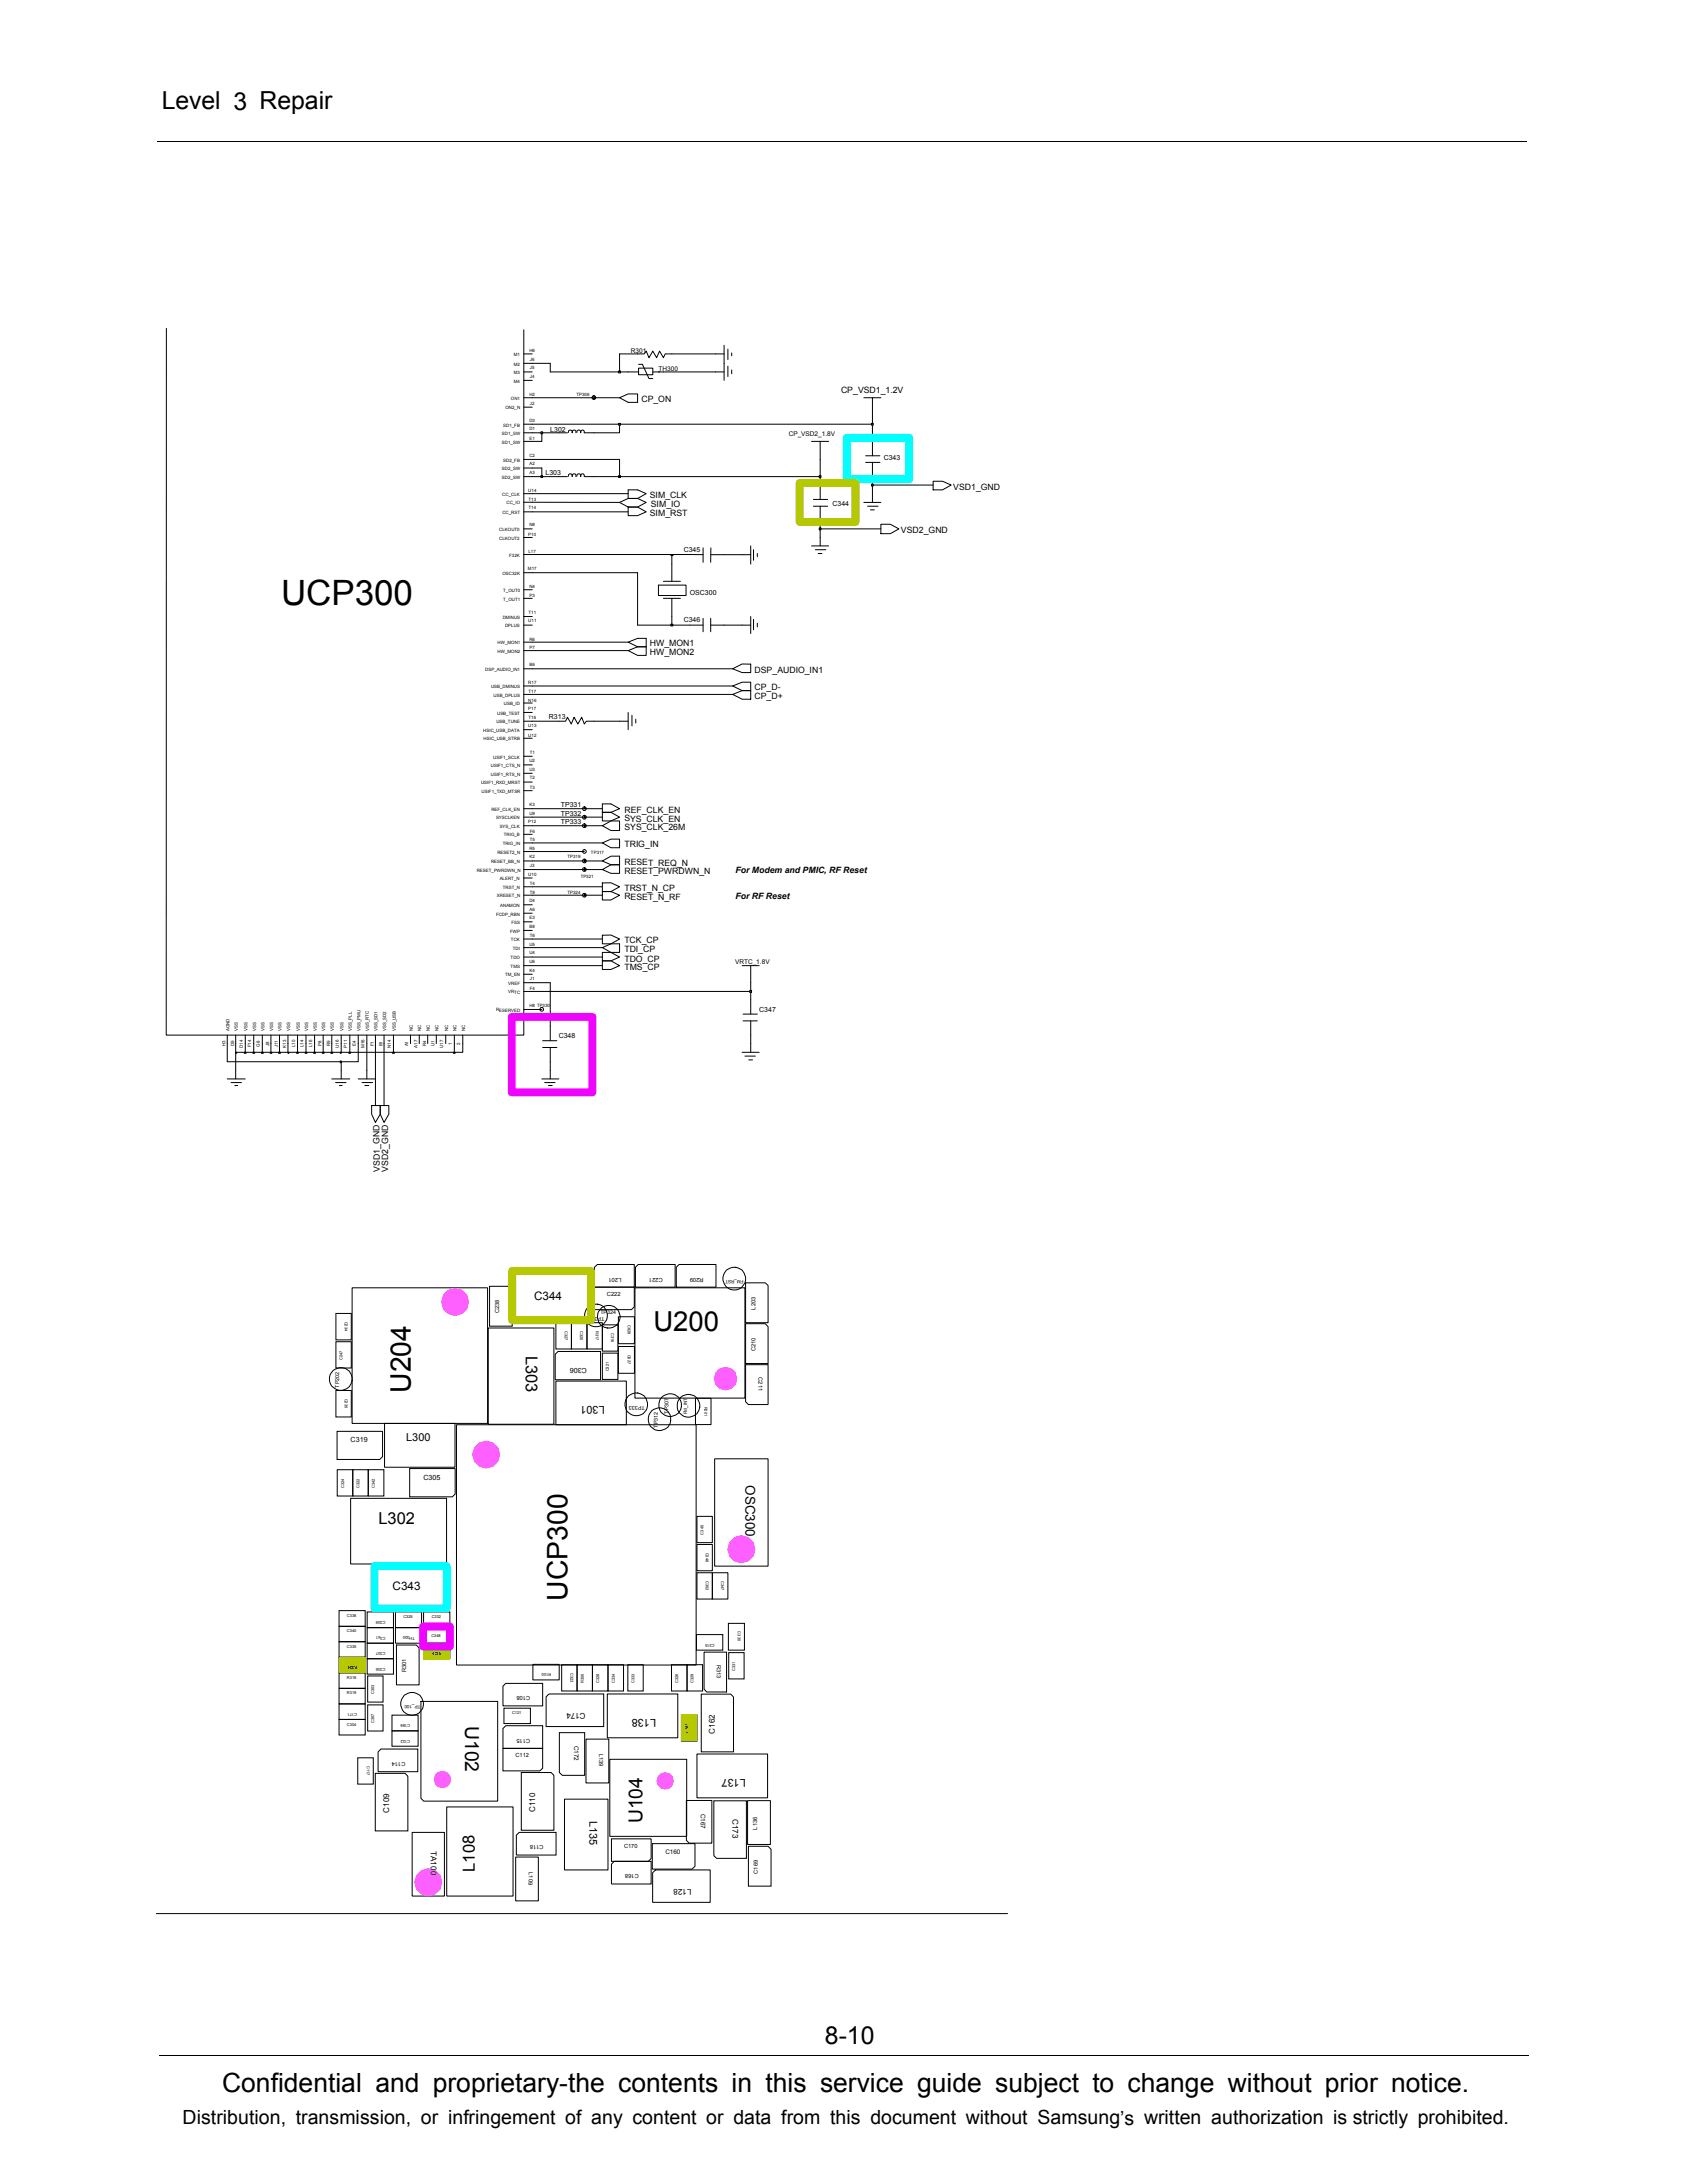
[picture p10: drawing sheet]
<svg xmlns="http://www.w3.org/2000/svg" width="216mm" height="279mm" viewBox="0 0 216 279" stroke-linecap="round" stroke-linejoin="round" font-family="sans-serif">
<defs><g id="words">
<text font-size="4.5" x="36" y="77.4">UCP300</text>
<g font-size="3.6">
<text x="52.6" y="178.3" transform="rotate(-90 52.6 178.3)">U204</text>
<text x="72.6" y="204.9" transform="rotate(-90 72.6 204.9)">UCP300</text>
</g>
<text font-size="3.5" x="83.6" y="170.3">U200</text>
<text font-size="3.4" x="28.4" y="267.7">Confidential and proprietary-the contents in this service guide subject to change without prior notice.</text>
<g font-size="3.2">
<text x="20.7" y="14">Level 3 Repair</text>
<text x="105.6" y="261.6">8-10</text>
</g>
<g font-size="2.5">
<text x="59.5" y="220.9" transform="rotate(90 59.5 220.9)">U102</text>
<text x="82.2" y="233.4" transform="rotate(-90 82.2 233.4)">U104</text>
<text x="23.4" y="271.9">Distribution, transmission, or infringement of any content or data from this document without Samsung’s written authorization is strictly prohibited.</text>
</g>
<g font-size="2.1">
<text x="67.3" y="173.5" transform="rotate(90 67.3 173.5)">L303</text>
<text x="48.4" y="195.1">L302</text>
<text x="60.7" y="239.6" transform="rotate(-90 60.7 239.6)">L108</text>
</g>
<text font-size="1.7" x="95.4" y="190.1" transform="rotate(90 95.4 190.1)">OSC300</text>
<g font-size="1.5">
<text x="68.3" y="166.3">C344</text>
<text x="50.2" y="203.5">C343</text>
</g>
<g font-size="1.4">
<text x="52" y="184.4">L300</text>
<text x="77.4" y="180" transform="rotate(-180 77.4 180)">L301</text>
<text x="84" y="220.1" transform="rotate(-180 84 220.1)">L138</text>
<text x="95.4" y="227.7" transform="rotate(-180 95.4 227.7)">L137</text>
<text x="75.5" y="233.1" transform="rotate(90 75.5 233.1)">L135</text>
</g>
<g font-size="1.1">
<text x="82.1" y="51.4">CP_ON</text>
<text x="107.6" y="50.3">CP_VSD1_1.2V</text>
<text x="83.2" y="63.7">SIM_CLK</text>
<text x="83.3" y="64.8">SIM_IO</text>
<text x="122" y="62.7">VSD1_GND</text>
<text x="83.2" y="66">SIM_RST</text>
<text x="115.3" y="68.2">VSD2_GND</text>
<text x="83.2" y="83.8">HW_MON2</text>
<text x="83.2" y="82.7">HW_MON1</text>
<text x="96.6" y="86.1">DSP_AUDIO_IN1</text>
<text x="96.6" y="88.4">CP_D-</text>
<text x="96.6" y="89.5">CP_D+</text>
<text x="79.9" y="105.1">SYS_CLK_EN</text>
<text x="79.9" y="104.1">REF_CLK_EN</text>
<text x="79.9" y="106.2">SYS_CLK_26M</text>
<text x="79.9" y="111.9">RESET_PWRDWN_N</text>
<text x="79.9" y="108.4">TRIG_IN</text>
<text x="79.9" y="110.8">RESET_REQ_N</text>
<text x="94.1" y="111.7">For Modem and PMIC, RF Reset</text>
<text x="79.9" y="115.1">RESET_N_RF</text>
<text x="79.9" y="114">TRST_N_CP</text>
<text x="94.1" y="115.1">For RF Reset</text>
<text x="79.9" y="120.7">TCK_CP</text>
<text x="79.9" y="123.1">TDO_CP</text>
<text x="79.9" y="121.8">TDI_CP</text>
<text x="79.9" y="124.1">TMS_CP</text>
<text x="48.6" y="149.9" transform="rotate(-90 48.6 149.9)">VSD1_GND</text>
<text x="49.7" y="149.9" transform="rotate(-90 49.7 149.9)">VSD2_GND</text>
</g>
<g font-size="1">
<text x="74.9" y="219.2" transform="rotate(-180 74.9 219.2)">C174</text>
<text x="91.5" y="221.9" transform="rotate(-90 91.5 221.9)">C162</text>
<text x="49.8" y="232" transform="rotate(-90 49.8 232)">C109</text>
<text x="68.5" y="231.9" transform="rotate(-90 68.5 231.9)">C110</text>
<text x="93.7" y="232.8" transform="rotate(90 93.7 232.8)">C173</text>
<text x="55.1" y="236.9" transform="rotate(90 55.1 236.9)">TA100</text>
<text x="88.5" y="241.7" transform="rotate(-180 88.5 241.7)">L128</text>
</g>
<g font-size=".9">
<text x="70.4" y="55.2">L302</text>
<text x="113.1" y="58.9">C343</text>
<text x="69.8" y="60.9">L303</text>
<text x="106.6" y="64.7">C344</text>
<text x="87.5" y="70.7">C345</text>
<text x="88.3" y="76.2">OSC300</text>
<text x="87.5" y="79.7">C346</text>
<text x="70.2" y="92">R313</text>
<text x="71.8" y="103.3">TP331</text>
<text x="71.8" y="104.4">TP332</text>
<text x="71.8" y="105.5">TP333</text>
<text x="97.2" y="129.5">C347</text>
<text x="71.5" y="132.8">C348</text>
<text x="75.1" y="175" transform="rotate(-180 75.1 175)">C306</text>
<text x="44.9" y="184.6">C319</text>
<text x="54.2" y="189.4">C305</text>
</g>
<g font-size=".8">
<text x="80.8" y="45.2">R301</text>
<text x="84.3" y="47.5">TH300</text>
<text x="100.9" y="55.8">CP_VSD2_1.8V</text>
<text x="94.1" y="123.4">VRTC_1.8V</text>
<text x="73.5" y="223.4" transform="rotate(90 73.5 223.4)">C172</text>
<text x="89.7" y="232.1" transform="rotate(90 89.7 232.1)">C167</text>
<text x="85.2" y="237.2">C160</text>
</g>
<g font-size=".7">
<text x="77.7" y="165.9">C222</text>
<text x="79.5" y="163.5" transform="rotate(-180 79.5 163.5)">L201</text>
<text x="84.8" y="163.5" transform="rotate(-180 84.8 163.5)">C221</text>
<text x="90" y="163.5" transform="rotate(-180 90 163.5)">R209</text>
<text x="96.7" y="167.6" transform="rotate(-90 96.7 167.6)">L203</text>
<text x="63.9" y="168.1" transform="rotate(-90 63.9 168.1)">C238</text>
<text x="76.8" y="168.2">TP324</text>
<text x="77.4" y="168.6" transform="rotate(-180 77.4 168.6)">TP332</text>
<text x="96.7" y="172.9" transform="rotate(-90 96.7 172.9)">C210</text>
<text x="43.4" y="177.6" transform="rotate(-90 43.4 177.6)">TP202</text>
<text x="82.5" y="180" transform="rotate(-180 82.5 180)">TP333</text>
<text x="97.1" y="176.3" transform="rotate(90 97.1 176.3)">C211</text>
<text x="84.2" y="182.3" transform="rotate(-90 84.2 182.3)">P312</text>
<text x="84.2" y="182.7" transform="rotate(-90 84.2 182.7)">T</text>
<text x="85.6" y="180.9" transform="rotate(-90 85.6 180.9)">TP307</text>
<text x="52" y="214.1" transform="rotate(-90 52 214.1)">R301</text>
<text x="91.8" y="213.1" transform="rotate(90 91.8 213.1)">R313</text>
<text x="67.9" y="217.1" transform="rotate(-180 67.9 217.1)">C108</text>
<text x="51.9" y="225.5" transform="rotate(-180 51.9 225.5)">C114</text>
<text x="66" y="224.9">C112</text>
<text x="67.9" y="222.5" transform="rotate(-180 67.9 222.5)">C115</text>
<text x="76.7" y="224.5" transform="rotate(90 76.7 224.5)">L139</text>
<text x="67.7" y="239.6" transform="rotate(90 67.7 239.6)">L109</text>
<text x="69.6" y="236.2" transform="rotate(-180 69.6 236.2)">C118</text>
<text x="79.9" y="236.5">C170</text>
<text x="81.7" y="239.9" transform="rotate(-180 81.7 239.9)">C168</text>
<text x="96.9" y="234.2" transform="rotate(-90 96.9 234.2)">L136</text>
<text x="97" y="239.8" transform="rotate(-90 97 239.8)">C169</text>
</g>
<g font-size=".6">
<text x="65.8" y="47.9">M3</text>
<text x="65.8" y="46.8">M2</text>
<text x="65.8" y="45.6">M1</text>
<text x="67.8" y="45.1">H6</text>
<text x="67.8" y="47.3">J5</text>
<text x="67.8" y="46.2">J6</text>
<text x="64.7" y="52.4">ON2_N</text>
<text x="65.4" y="51.2">ON1</text>
<text x="65.8" y="49">M4</text>
<text x="67.8" y="50.7">H2</text>
<text x="67.8" y="54">D3</text>
<text x="67.8" y="48.4">J4</text>
<text x="67.8" y="51.8">J2</text>
<text x="73.8" y="50.7">TP306</text>
<text x="64.2" y="55.7">SD1_SW</text>
<text x="64.2" y="56.8">SD1_SW</text>
<text x="64.4" y="59.1">SD2_FB</text>
<text x="64.4" y="54.6">SD1_FB</text>
<text x="67.8" y="55.1">D1</text>
<text x="67.8" y="58.5">C2</text>
<text x="67.8" y="59.6">A2</text>
<text x="67.8" y="56.3">E1</text>
<text x="64.2" y="61.3">SD2_SW</text>
<text x="64.2" y="60.2">SD2_SW</text>
<text x="64.3" y="63.5">CC_CLK</text>
<text x="64.3" y="65.8">CC_RST</text>
<text x="64.8" y="64.6">CC_IO</text>
<text x="67.6" y="63">U14</text>
<text x="67.6" y="65.2">T14</text>
<text x="67.6" y="64.1">T13</text>
<text x="67.8" y="60.7">A3</text>
<text x="63.9" y="69.1">CLKOUT2</text>
<text x="63.9" y="68">CLKOUT0</text>
<text x="65.2" y="71.3">F32K</text>
<text x="67.6" y="68.6">P10</text>
<text x="67.6" y="70.8">L17</text>
<text x="67.8" y="67.4">N8</text>
<text x="64.3" y="73.6">OSC32K</text>
<text x="64.4" y="76.9">T_OUT1</text>
<text x="64.4" y="75.8">T_OUT0</text>
<text x="67.6" y="73">M17</text>
<text x="67.8" y="75.3">N4</text>
<text x="67.8" y="76.4">P3</text>
<text x="63.7" y="83.6">HW_MON2</text>
<text x="63.7" y="82.5">HW_MON1</text>
<text x="64.3" y="79.2">DMINUS</text>
<text x="64.6" y="80.3">DPLUS</text>
<text x="67.6" y="79.7">U11</text>
<text x="67.6" y="78.6">T11</text>
<text x="67.8" y="82">R6</text>
<text x="67.8" y="83.1">P7</text>
<text x="62.1" y="85.9">DSP_AUDIO_IN1</text>
<text x="62.8" y="88.1">USB_DMINUS</text>
<text x="63.2" y="89.2">USB_DPLUS</text>
<text x="67.6" y="87.6">R17</text>
<text x="67.6" y="89.8">N16</text>
<text x="67.6" y="88.7">T17</text>
<text x="67.8" y="85.3">B6</text>
<text x="61.8" y="93.7">HSIC_USB_DATA</text>
<text x="61.9" y="94.8">HSIC_USB_STRB</text>
<text x="63.5" y="92.6">USB_TUNE</text>
<text x="63.6" y="91.5">USB_TEST</text>
<text x="64.5" y="90.3">USB_ID</text>
<text x="67.6" y="93">U13</text>
<text x="67.6" y="90.9">P17</text>
<text x="67.6" y="94.3">U12</text>
<text x="67.6" y="92">T16</text>
<text x="61.6" y="100.4">USIF1_RXD_MRST</text>
<text x="61.6" y="101.5">USIF1_TXD_MTSR</text>
<text x="62.8" y="99.3">USIF1_RTS_N</text>
<text x="62.8" y="98.2">USIF1_CTS_N</text>
<text x="63.1" y="97.1">USIF1_SCLK</text>
<text x="67.8" y="98.7">U3</text>
<text x="67.8" y="97.6">U2</text>
<text x="67.8" y="96.5">T1</text>
<text x="67.8" y="99.8">T2</text>
<text x="67.8" y="101">T3</text>
<text x="62.9" y="103.8">REF_CLK_EN</text>
<text x="63.5" y="104.9">SYSCLKEN</text>
<text x="64" y="106">SYS_CLK</text>
<text x="64.5" y="107.1">TRIG_B</text>
<text x="67.6" y="105.4">P12</text>
<text x="67.8" y="103.2">K3</text>
<text x="67.8" y="104.3">U9</text>
<text x="67.8" y="107.7">T5</text>
<text x="67.8" y="106.6">F6</text>
<text x="61" y="111.6">RESET_PWRDWN_N</text>
<text x="62.8" y="110.5">RESET_BB_N</text>
<text x="63.6" y="109.3">RESET2_N</text>
<text x="64" y="112.7">ALERT_N</text>
<text x="64.3" y="108.2">TRIG_IN</text>
<text x="64.4" y="113.8">TRST_N</text>
<text x="67.6" y="112.1">U10</text>
<text x="67.8" y="109.9">K2</text>
<text x="67.8" y="108.8">R5</text>
<text x="67.8" y="113.3">T4</text>
<text x="67.8" y="111">J3</text>
<text x="72.6" y="109.9">TP319</text>
<text x="74.3" y="112.4">TP321</text>
<text x="75.6" y="109.2">TP317</text>
<text x="63.5" y="117.2">FCDP_RBN</text>
<text x="63.6" y="114.9">XRESET_N</text>
<text x="64" y="116.1">ANAMON</text>
<text x="65.3" y="119.4">FWP</text>
<text x="65.4" y="118.3">FSS</text>
<text x="67.8" y="116.6">A6</text>
<text x="67.8" y="118.8">B8</text>
<text x="67.8" y="115.5">D4</text>
<text x="67.8" y="117.7">E3</text>
<text x="67.8" y="114.4">T9</text>
<text x="67.8" y="120">T6</text>
<text x="72.6" y="114.4">TP324</text>
<text x="64.6" y="125">TM_EN</text>
<text x="65.3" y="122.8">TDO</text>
<text x="65.3" y="123.9">TMS</text>
<text x="65.4" y="120.5">TCK</text>
<text x="65.6" y="121.6">TDI</text>
<text x="67.8" y="124.4">K4</text>
<text x="67.8" y="122.2">U4</text>
<text x="67.8" y="121.1">U5</text>
<text x="67.8" y="123.3">U6</text>
<text x="67.8" y="125.5">J1</text>
<text x="29.4" y="132" transform="rotate(-90 29.4 132)">AGND</text>
<text x="30.4" y="132" transform="rotate(-90 30.4 132)">VSS</text>
<text x="31.7" y="132" transform="rotate(-90 31.7 132)">VSS</text>
<text x="32.8" y="132" transform="rotate(-90 32.8 132)">VSS</text>
<text x="33.9" y="132" transform="rotate(-90 33.9 132)">VSS</text>
<text x="34.9" y="132" transform="rotate(-90 34.9 132)">VSS</text>
<text x="36" y="132" transform="rotate(-90 36 132)">VSS</text>
<text x="37.1" y="132" transform="rotate(-90 37.1 132)">VSS</text>
<text x="38.4" y="132" transform="rotate(-90 38.4 132)">VSS</text>
<text x="39.5" y="132" transform="rotate(-90 39.5 132)">VSS</text>
<text x="40.6" y="132" transform="rotate(-90 40.6 132)">VSS</text>
<text x="41.6" y="132" transform="rotate(-90 41.6 132)">VSS</text>
<text x="42.7" y="132" transform="rotate(-90 42.7 132)">VSS</text>
<text x="44" y="132" transform="rotate(-90 44 132)">VSS</text>
<text x="45" y="132" transform="rotate(-90 45 132)">VSS_PLL</text>
<text x="46.1" y="132" transform="rotate(-90 46.1 132)">VSS_PMU</text>
<text x="47.2" y="132" transform="rotate(-90 47.2 132)">VSS_RTC</text>
<text x="48.3" y="132" transform="rotate(-90 48.3 132)">VSS_SD1</text>
<text x="49.4" y="132" transform="rotate(-90 49.4 132)">VSS_SD2</text>
<text x="50.7" y="132" transform="rotate(-90 50.7 132)">VSS_USB</text>
<text x="52.8" y="132" transform="rotate(-90 52.8 132)">NC</text>
<text x="53.9" y="132" transform="rotate(-90 53.9 132)">NC</text>
<text x="55" y="132" transform="rotate(-90 55 132)">NC</text>
<text x="56.1" y="132" transform="rotate(-90 56.1 132)">NC</text>
<text x="57.3" y="132" transform="rotate(-90 57.3 132)">NC</text>
<text x="58.4" y="132" transform="rotate(-90 58.4 132)">NC</text>
<text x="59.5" y="132" transform="rotate(-90 59.5 132)">NC</text>
<text x="63.5" y="129.5">RESERVED</text>
<text x="65" y="127.1">VRTC</text>
<text x="65" y="126.1">VREF</text>
<text x="67.8" y="128.9">H8 TP330</text>
<text x="67.8" y="126.7">F4</text>
<text x="28.9" y="133.9" transform="rotate(-90 28.9 133.9)">H3</text>
<text x="30" y="133.9" transform="rotate(-90 30 133.9)">D9</text>
<text x="31.1" y="134.1" transform="rotate(-90 31.1 134.1)">D14</text>
<text x="32.2" y="134.1" transform="rotate(-90 32.2 134.1)">F14</text>
<text x="33.3" y="133.9" transform="rotate(-90 33.3 133.9)">G8</text>
<text x="34.5" y="133.9" transform="rotate(-90 34.5 133.9)">J8</text>
<text x="35.6" y="134" transform="rotate(-90 35.6 134)">J11</text>
<text x="36.6" y="134.1" transform="rotate(-90 36.6 134.1)">K13</text>
<text x="37.8" y="134" transform="rotate(-90 37.8 134)">L10</text>
<text x="38.8" y="134" transform="rotate(-90 38.8 134)">L14</text>
<text x="39.9" y="134.1" transform="rotate(-90 39.9 134.1)">L16</text>
<text x="41.1" y="133.9" transform="rotate(-90 41.1 133.9)">P8</text>
<text x="42.2" y="133.9" transform="rotate(-90 42.2 133.9)">R9</text>
<text x="43.3" y="134.1" transform="rotate(-90 43.3 134.1)">U16</text>
<text x="44.4" y="134.1" transform="rotate(-90 44.4 134.1)">P11</text>
<text x="45.5" y="133.9" transform="rotate(-90 45.5 133.9)">E4</text>
<text x="46.6" y="134.1" transform="rotate(-90 46.6 134.1)">M16</text>
<text x="47.8" y="133.9" transform="rotate(-90 47.8 133.9)">F1</text>
<text x="48.9" y="133.9" transform="rotate(-90 48.9 133.9)">B1</text>
<text x="50" y="134.1" transform="rotate(-90 50 134.1)">N14</text>
<text x="52.2" y="133.9" transform="rotate(-90 52.2 133.9)">A1</text>
<text x="53.4" y="134.1" transform="rotate(-90 53.4 134.1)">A17</text>
<text x="54.5" y="133.9" transform="rotate(-90 54.5 133.9)">R4</text>
<text x="55.6" y="133.9" transform="rotate(-90 55.6 133.9)">U1</text>
<text x="56.7" y="134.1" transform="rotate(-90 56.7 134.1)">U17</text>
<text x="57.8" y="133.7" transform="rotate(-90 57.8 133.7)">1</text>
<text x="58.9" y="133.7" transform="rotate(-90 58.9 133.7)">2</text>
<text x="95.2" y="163.8" transform="rotate(-180 95.2 163.8)">FM_RST</text>
<text x="87.9" y="181" transform="rotate(-90 87.9 181)">FM_INT</text>
<text x="53.8" y="218.2" transform="rotate(-180 53.8 218.2)">TP_100</text>
</g>
<g font-size=".5">
<text x="44.1" y="169.2" transform="rotate(90 44.1 169.2)">C234</text>
<text x="72.3" y="170.3" transform="rotate(90 72.3 170.3)">C327</text>
<text x="74.3" y="170.3" transform="rotate(90 74.3 170.3)">C320</text>
<text x="76.2" y="170.3" transform="rotate(90 76.2 170.3)">R317</text>
<text x="78.2" y="170.6" transform="rotate(90 78.2 170.6)">C316</text>
<text x="80.3" y="169.6" transform="rotate(90 80.3 169.6)">C628</text>
<text x="80.3" y="173.4" transform="rotate(90 80.3 173.4)">C627</text>
<text x="43.8" y="174.1" transform="rotate(-90 43.8 174.1)">C247</text>
<text x="44.1" y="179" transform="rotate(90 44.1 179)">C235</text>
<text x="77.9" y="175.5" transform="rotate(-90 77.9 175.5)">C321</text>
<text x="90.1" y="180" transform="rotate(90 90.1 180)">R201</text>
<text x="44" y="190.4" transform="rotate(-90 44 190.4)">C324</text>
<text x="46" y="190.4" transform="rotate(-90 46 190.4)">C322</text>
<text x="48" y="190.4" transform="rotate(-90 48 190.4)">C342</text>
<text x="90" y="196.4" transform="rotate(-90 90 196.4)">C345</text>
<text x="90.3" y="202.3" transform="rotate(90 90.3 202.3)">C302</text>
<text x="90.3" y="198.7" transform="rotate(90 90.3 198.7)">C346</text>
<text x="92.3" y="202.3" transform="rotate(90 92.3 202.3)">C347</text>
<text x="44.4" y="206.9">C338</text>
<text x="44.4" y="208.9">C340</text>
<text x="49.3" y="209.5" transform="rotate(-180 49.3 209.5)">C341</text>
<text x="49.3" y="207.5" transform="rotate(-180 49.3 207.5)">C339</text>
<text x="51.6" y="207.1">C325</text>
<text x="53.1" y="209.5" transform="rotate(-180 53.1 209.5)">TH300</text>
<text x="55.2" y="209.5">C348</text>
<text x="55.2" y="207.1">C332</text>
<text x="94.4" y="208.8" transform="rotate(90 94.4 208.8)">C330</text>
<text x="44.4" y="210.9">C335</text>
<text x="44.4" y="214.9">R318</text>
<text x="45.7" y="213.2" transform="rotate(-180 45.7 213.2)">R326</text>
<text x="49.3" y="213.4" transform="rotate(-180 49.3 213.4)">C336</text>
<text x="49.3" y="211.4" transform="rotate(-180 49.3 211.4)">C337</text>
<text x="56.5" y="211.4" transform="rotate(-180 56.5 211.4)">R329</text>
<text x="70.5" y="214.1" transform="rotate(-180 70.5 214.1)">R100</text>
<text x="73" y="214.1" transform="rotate(90 73 214.1)">C323</text>
<text x="74.7" y="215.4" transform="rotate(-90 74.7 215.4)">R300</text>
<text x="76.7" y="215.4" transform="rotate(-90 76.7 215.4)">C328</text>
<text x="78.7" y="215.4" transform="rotate(-90 78.7 215.4)">C334</text>
<text x="81.2" y="215.4" transform="rotate(-90 81.2 215.4)">C333</text>
<text x="86.8" y="215.4" transform="rotate(-90 86.8 215.4)">C326</text>
<text x="88.8" y="215.4" transform="rotate(-90 88.8 215.4)">C329</text>
<text x="91.5" y="210.4" transform="rotate(-180 91.5 210.4)">C315</text>
<text x="94.1" y="213.8" transform="rotate(-90 94.1 213.8)">C331</text>
<text x="44.4" y="220.9">C304</text>
<text x="44.4" y="216.9">R319</text>
<text x="45.7" y="219.2" transform="rotate(-180 45.7 219.2)">C171</text>
<text x="47.9" y="220.5" transform="rotate(-90 47.9 220.5)">C307</text>
<text x="47.9" y="216.8" transform="rotate(-90 47.9 216.8)">C303</text>
<text x="52.5" y="220.7" transform="rotate(-180 52.5 220.7)">C189</text>
<text x="65.5" y="219.4">C121</text>
<text x="88.1" y="221.8" transform="rotate(-90 88.1 221.8)">C161</text>
<text x="46.9" y="226" transform="rotate(90 46.9 226)">C117</text>
<text x="52.5" y="222.7" transform="rotate(-180 52.5 222.7)">C122</text>
</g>
</g></defs>
<g fill="none" stroke="#000" stroke-width=".13">
<path d="M20.2 18.1h175.3M43 168.1h2v3.4h-2zM43 178h2v3.4h-2zM43 171.7h2v3.4h-2zM45.1 164.8h17.3v17.4h-17.3zM62.5 170h8.4v12.3h-8.4zM62.7 164.6h2.5l.4 .4v4.7h-2.9zM65.9 163h9.4v6h-9.4zM71.1 176.8h9.1v5.6h-9.1zM71.1 169.3h2v3.4h-2zM71.4 173h5.5v3.6h-5.8v-3.3zM73.1 169.3h2v3.4h-2z"/>
<path d="M75.1 169.3h2v3.4h-2zM76.1 162.2l.4-.4h4.7v2.9h-5.1zM76.1 164.7h5.1v2.6l-.4 .3h-4.7zM77.1 173.2h2v3.4h-2zM77.1 169.6h2v3.3h-2zM79.1 172.3h2.1v3.5h-2.1zM79.1 168.5h2.1v3.5h-2.1zM81.3 164.8h14v14.1h-14zM81.7 161.8h4.7v2.9h-5.1v-2.5zM86.9 161.8h4.7v2.9h-5v-2.5zM89 179h2v3.3h-2zM95.4 169.4h2.5l.4 .4v4.7h-2.9z"/>
<path d="M95.4 164.2h2.5l.4 .3v4.8h-2.9zM95.4 174.7h2.9v5.1h-2.5l-.4-.4zM43.1 183.2h5.9v3.2l-.4 .4h-5.5zM43.2 188.1h1.9v3.4h-1.9zM44.9 191.8h12.2v8.4h-12.2zM45.1 188.1h2v3.4h-2zM47.1 188.1h2v3.4h-2zM49.2 182.2h9v5.6h-9zM52.4 188h5.9v3.2l-.4 .4h-5.5zM58.4 182.4h30.7v30.7h-30.7zM89.2 197.7h2v3.3h-2zM89.2 194.1h2v3.3h-2z"/>
<path d="M91.5 186.7h6.8v13.7h-6.8zM43.4 210.1h3.3v2h-3.3zM43.4 206.1h3.3v2.1h-3.3zM43.4 208.2h3.3v1.9h-3.3zM43.4 214.1h3.3v2h-3.3zM43.4 216.1h3.3v2h-3.3zM43.4 218.1h3.3v2h-3.3zM43.4 212.1h3.3v2h-3.3zM47 212.3h3.4v2h-3.4zM47 210.3h3.4v2h-3.4zM47 206.3h3.4v2h-3.4zM47 208.3h3.4v2h-3.4z"/>
<path d="M47.1 214.5h1.9v3.3h-1.9zM47.1 218.2h1.9v3.4h-1.9zM47.8 200.3h9.4v5.9h-9.4zM50.2 219.5h3.3v2h-3.3zM50.6 206.3h3.4v2h-3.4zM50.6 208.3h3.4v2h-3.4zM50.7 210.5h2.6l.3 .4v4.7h-2.9zM53.9 217.8h9.8v12.7h-9.5l-.3-.3zM54.2 206.3h3.4v2h-3.4zM54.2 208.3h3.4v2h-3.4zM54.2 210.3h3.4v2h-3.4zM64.4 215.8l.3-.3h4.7v2.8h-5z"/>
<path d="M64.5 218.6h3.4v2h-3.4zM68.2 213h3.4v2h-3.4zM69.9 217.2l.4-.4h7v4.2h-7.4zM71.9 213.1h2v3.3h-2zM73.9 213.1h1.9v3.3h-1.9zM75.8 213.1h2v3.3h-2zM77.7 216.8h9v5.6h-9zM77.8 213.1h2v3.3h-2zM80.3 213.1h2v3.3h-2zM85.9 213.1h2v3.3h-2zM87.2 219.5h2v3.3h-2zM87.9 213.1h2v3.3h-2z"/>
<path d="M89.1 209.2h3.4v2h-3.4zM89.2 201.3h2v3.4h-2zM89.7 216.8h3.8l.4 .4v7h-4.2zM90.1 211.5h2.9v5.1h-2.6l-.3-.4zM91.2 201.3h2v3.4h-2zM93.2 207.8h2.1v3.4h-2.1zM93.3 211.5h1.9v3.4h-1.9zM43.4 220.1h3.3v2h-3.3zM45.8 225h2v3.3h-2zM48 227h3.8l.4 .3v7h-4.2zM48.7 223.9h4.8v2.9h-5.1v-2.6zM50.2 221.5h3.3v2h-3.3z"/>
<path d="M52.7 234.5h4.2v8.2h-4.2zM57.2 231.3h8.5v11.4h-8.5zM64.4 223.8h5v2.5l-.3 .4h-4.7zM64.7 220.9h4.7v2.9h-5v-2.6zM66 237.7h2.9v5.6h-2.9zM66.4 234.5h4.8v2.9h-5.1v-2.5zM66.7 226.9h3.8l.4 .3v7.1h-4.2zM71.6 221.8h3.2v5.4h-2.8l-.4-.3zM72.2 230.3h5.6v9h-5.6zM75 222.6h2.9v5.6h-2.9zM78 225.2h9.9v9.8h-9.9zM78.3 235.4h5v2.5l-.3 .3h-4.7z"/>
<path d="M78.6 238.2h4.7v2.9h-5v-2.5zM83.5 236h5.4v2.9l-.3 .3h-5.1zM83.5 239.7l.4-.4h7v4.2h-7.4zM87.8 230.4h3.3v5.5h-2.9l-.4-.4zM89.2 224.5h9v5.6h-9zM91.4 230.5h4.1v7.3h-3.8l-.3-.3zM95.7 230.5h2.9v5.6h-2.9zM95.8 236.3h2.5l.4 .4v4.7h-2.9zM20.4 263h175.3"/>
<circle cx="43.6" cy="176.5" r="1.47"/>
<circle cx="76.3" cy="168.4" r="1.47"/>
<circle cx="77.9" cy="168.5" r="1.46"/>
<circle cx="81.4" cy="179.7" r="1.47"/>
<circle cx="85.7" cy="179.9" r="1.47"/>
<circle cx="88.1" cy="179.9" r="1.47"/>
<circle cx="94" cy="163.7" r="1.47"/>
<circle cx="84.4" cy="181.6" r="1.46"/>
<circle cx="52.7" cy="218.1" r="1.47"/>
</g>
<path d="M87.2 219.5h2v3.3h-2z" fill="#60ff00"/>
<circle cx="94.9" cy="198.3" r="1.81" fill="#fe5fff"/>
<g fill="#60ff00">
<path d="M43.4 212.1h3.3v2h-3.3z"/>
<path d="M54.2 210.4h3.4v2h-3.4z"/>
</g>
<g fill="#fe5fff">
<circle cx="54.8" cy="240.9" r="1.8"/>
<circle cx="56.6" cy="227.8" r="1.13"/>
<circle cx="85.1" cy="227.9" r="1.13"/>
<circle cx="92.9" cy="176.4" r="1.52"/>
<circle cx="58.2" cy="166.6" r="1.79"/>
<circle cx="62.2" cy="186.2" r="1.8"/>
</g>
<g fill="none" stroke="#000" stroke-width=".13">
<path d="M21.3 42v90.5h45.7v-90.3M67 45.3h1.1M67 47.6h1.1M67 50.9h1.1M67 54.3h1.1M67 56.5h1.1M67 59.9h1.1M67 46.5h1.1M67 48.7h1.1M67 52.1h1.1M67 55.4h1.1M67 58.8h1.1"/>
<path d="M71.5 55.4h1.1M72.7 55.4a.25 .25 0 0 1 .3-.4 .24 .24 0 0 1 .2 .4M73.3 55.4a.25 .25 0 0 1 .2-.4 .25 .25 0 0 1 .2 .4M73.8 55.4a.25 .25 0 0 1 .3-.4 .25 .25 0 0 1 .2 .4M74.3 55.4a.24 .24 0 0 1 .2-.3 .24 .24 0 0 1 .3 .2v.1h1.2M79.3 50.9l1.1-.5h1.2v1.1h-1.2zM80.4 47.6h1.3M81.6 45.3h.8l.3-.4 .4 .9 .4-.9 .5 .9 .4-.9 .5 .9 .2-.5h.9M81.7 46.6h.5l.9 1.9h.4M81.7 47.1h1.8v.9h-1.8zM83.5 47.6h1.4M91.6 45.3h1.1"/>
<path d="M91.6 47.6h1.1M92.7 44.2v4.5M93.2 44.7v1.3M93.2 46.9v1.3M93.6 45.2v.3M93.6 47.3v.5M103.9 56.5h2.1M105 56.5v2.3M110.6 50.9h2.1M110.8 59.2h1.8M110.8 58.3h1.8M111.7 50.9v2.3"/>
<path d="M111.7 56.5v1.8M111.7 59.2v1.8M67 63.2h1.1M67 65.5h1.1M67 68.8h1.1M67 73.3h1.1M67 76.6h1.1M67 61h1.1M67 64.3h1.1M67 67.7h1.1M67 71h1.1M67 75.5h1.1"/>
<path d="M67 78.9h1.1M71.5 61h1.1M72.7 61a.25 .25 0 0 1 .3-.4 .24 .24 0 0 1 .2 .4M73.3 61a.24 .24 0 0 1 .2-.4 .24 .24 0 0 1 .2 .4M73.8 61a.26 .26 0 0 1 .3-.4 .26 .26 0 0 1 .2 .4M74.8 61a.23 .23 0 0 0-.2-.3 .23 .23 0 0 0-.3 .2v.1M74.8 61h1.2M79.3 64.3l1.1-.5h1.2l1.1 .5-1.1 .6h-1.2zM80.4 62.7h1.2l1.1 .5-1.1 .6h-1.2zM80.4 64.9h1.2l1.1 .6-1.1 .5h-1.2zM84.3 74.9h3.5v1.3h-3.5zM84.9 74.4h2.2"/>
<path d="M84.9 76.6h2.2M86 72.2v2.2M86 76.6v2.3M88.3 71h1.7M90 70.1v1.9M90 79.1v1.8M91 79.1v1.8M91 71h1.7M91 70.1v1.9M95 71h1.1M96.1 69.9v2.3M96.1 78.9v2.2"/>
<path d="M96.4 70.4v1.3M96.4 79.3v1.3M96.9 70.8v.4M96.9 79.8v.4M103.9 69.9h2.1M104.1 64.8h1.8M104.1 63.9h1.8M104.4 70.4h1.3M104.7 70.8h.5M105 62.1v1.8M105 64.8v1.8M105 68.8v1.1"/>
<path d="M110.6 64.3h2.1M111 64.8h1.4M111.4 65.3h.5M111.7 63.2v1.1M112.7 67.1h1.2l1.1 .6-1.1 .6h-1.2zM119.4 61.6h1.2l1.1 .5-1.1 .6h-1.2zM67 80h1.1M67 83.3h1.1M67 87.8h1.1M67 90h1.1M67 92.3h1.1M67 94.5h1.1"/>
<path d="M67 97.9h1.1M67 82.2h1.1M67 85.6h1.1M67 88.9h1.1M67 91.2h1.1M67 93.4h1.1M67 96.8h1.1M67 99h1.1M71.5 92.3h.9l.2-.5 .5 .9 .4-.9 .5 .9 .4-.9 .4 .9 .2-.4h1M79.3 92.3h1.1M80.4 82.2l1.2-.5h1.1v1.1h-1.1zM80.4 83.3l1.2-.5h1.1v1.1h-1.1z"/>
<path d="M80.4 91.2v2.2M80.9 91.5v1.4M81.4 92.1v.4M88.3 80h1.7M91 80h1.7M93.8 88.9l1.2-.5h1.1v1.1h-1.1zM93.8 85.6l1.2-.6h1.1v1.1h-1.1zM93.8 87.8l1.2-.5h1.1v1.1h-1.1zM95 80h1.1M67 100.1h1.1M67 103.5h1.1M67 105.7h1.1"/>
<path d="M67 107.9h1.1M67 110.2h1.1M67 112.4h1.1M67 114.6h1.1M67 116.9h1.1M67 119.1h1.1M67 101.2h1.1M67 104.6h1.1M67 106.8h1.1M67 109h1.1M67 111.3h1.1M67 113.5h1.1"/>
<path d="M67 115.8h1.1M67 118h1.1M77.1 105.7l1.1-.6h1.1v1.2h-1.1zM77.1 107.9l1.1-.5h1.1v1.1h-1.1zM77.1 110.2l1.1-.6h1.1v1.1h-1.1zM77.1 111.3l1.1-.6h1.1v1.1h-1.1zM77.1 102.9h1.1l1.1 .6-1.1 .5h-1.1zM77.1 104h1.1l1.1 .6-1.1 .5h-1.1zM77.1 114.1h1.1l1.1 .5-1.1 .6h-1.1zM77.1 119.7h1.1l1.1 .5-1.1 .6h-1.1zM77.1 113h1.1l1.1 .5-1.1 .6h-1.1zM29.1 132.5v3.4h14.6v2.2"/>
<path d="M29.1 138.1h2.3M29.6 138.6h1.3M30.1 138.9h.3M30.2 132.5v1.1M30.2 134.7v3.4M31.4 132.5v1.1M32.5 132.5v1.1M33.6 132.5v1.1M34.7 132.5v1.1M35.8 132.5v1.1M36.9 132.5v1.1M38.1 132.5v1.1"/>
<path d="M39.2 132.5v1.1M40.3 132.5v1.1M41.4 132.5v1.1M42.5 132.5v1.1M42.5 138.1h2.3M42.9 138.6h1.4M43.4 138.9h.4M43.7 132.5v1.1M44.8 132.5v1.1M45.8 132.5v1.1M45.8 138.1h2.2M46.3 138.6h1.4"/>
<path d="M46.7 138.9h.5M46.9 132.5v5.6M48 132.5v9M49.1 132.5v9M50.4 132.5v1.1M52.5 132.5v1.1M53.7 132.5v1.1M54.7 132.5v1.1M55.8 132.5v1.1M57 132.5v1.1M58.1 132.5v1.1M59.2 132.5v1.1"/>
<path d="M67 121.3h1.1M67 123.6h1.1M67 125.8h1.1M67 129.2h1.1M67 120.2h1.1M67 122.5h1.1M67 124.7h1.1M67 126.9h1.1M69.3 138.1h2.2M69.4 134.1h1.9M69.4 133.2h1.9M69.7 138.6h1.3"/>
<path d="M70.2 138.9h.5M70.4 131.4v1.8M70.4 134.1v4M77.1 121.3l1.1-.5h1.1v1.1h-1.1zM77.1 121.9h1.1l1.1 .6-1.1 .5h-1.1zM77.1 123h1.1l1.1 .6-1.1 .5h-1.1zM95 134.7h2.2M95 123.6h2.2M95.1 130.7h1.8M95.1 129.8h1.8M95.3 135.2h1.4M95.8 135.7h.5"/>
<path d="M96.1 123.6v2.2M96.1 128v1.8M96.1 130.7v1.8M96.1 133.6v1.1M47.6 141.5h1.1v1.1l-.7 1.1-.4-1.1zM48.7 141.5h1.1v1.1l-.7 1.1-.4-1.1z"/>
<circle cx="76" cy="50.9" r=".24"/>
<circle cx="74.8" cy="105.7" r=".25"/>
<circle cx="74.8" cy="111.3" r=".24"/>
<circle cx="74.8" cy="104.6" r=".24"/>
<circle cx="74.8" cy="114.6" r=".24"/>
<circle cx="74.8" cy="103.5" r=".24"/>
<circle cx="74.8" cy="109" r=".24"/>
<circle cx="74.8" cy="110.2" r=".24"/>
<circle cx="69.3" cy="129.2" r=".24"/>
</g>
<path d="M43.5 135.8h.2v.2h-.2z" fill="#c3c3c3"/>
<path d="M43.5 135.8h.2v.2h-.2zM45.8 133.6v2.3h-2.1" fill="none" stroke="#000" stroke-width=".13"/>
<path d="M30.2 134.7h.1v.1h-.1z" fill="#c3c3c3"/>
<path d="M30.2 133.6v1.1h1.2M30.2 134.7h.1v.1h-.1z" fill="none" stroke="#000" stroke-width=".13"/>
<path d="M31.3 134.7h.2v.1h-.2z" fill="#c3c3c3"/>
<path d="M31.3 134.7h.2v.1h-.2zM31.4 133.6v1.1h1.1" fill="none" stroke="#000" stroke-width=".13"/>
<path d="M32.4 134.7h.2v.1h-.2z" fill="#c3c3c3"/>
<path d="M32.4 134.7h.2v.1h-.2zM32.5 133.6v1.1h1.1" fill="none" stroke="#000" stroke-width=".13"/>
<path d="M33.4 134.7h.3v.1h-.3z" fill="#c3c3c3"/>
<path d="M33.4 134.7h.3v.1h-.3zM33.6 133.6v1.1h1.1" fill="none" stroke="#000" stroke-width=".13"/>
<path d="M34.6 134.7h.2v.1h-.2z" fill="#c3c3c3"/>
<path d="M34.6 134.7h.2v.1h-.2zM34.7 133.6v1.1h1.1" fill="none" stroke="#000" stroke-width=".13"/>
<path d="M35.6 134.7h.3v.1h-.3z" fill="#c3c3c3"/>
<path d="M35.6 134.7h.3v.1h-.3zM35.8 133.6v1.1h1.1" fill="none" stroke="#000" stroke-width=".13"/>
<path d="M36.9 134.7h.1v.1h-.1z" fill="#c3c3c3"/>
<path d="M36.9 133.6v1.1h1.2M36.9 134.7h.1v.1h-.1z" fill="none" stroke="#000" stroke-width=".13"/>
<path d="M38 134.7h.2v.1h-.2z" fill="#c3c3c3"/>
<path d="M38 134.7h.2v.1h-.2zM38.1 133.6v1.1h1.1" fill="none" stroke="#000" stroke-width=".13"/>
<path d="M39.1 134.7h.2v.1h-.2z" fill="#c3c3c3"/>
<path d="M39.1 134.7h.2v.1h-.2zM39.2 133.6v1.1h1.1" fill="none" stroke="#000" stroke-width=".13"/>
<path d="M40.1 134.7h.3v.1h-.3z" fill="#c3c3c3"/>
<path d="M40.1 134.7h.3v.1h-.3zM40.3 133.6v1.1h1.1" fill="none" stroke="#000" stroke-width=".13"/>
<path d="M41.3 134.7h.2v.1h-.2z" fill="#c3c3c3"/>
<path d="M41.3 134.7h.2v.1h-.2zM41.4 133.6v1.1h1.1" fill="none" stroke="#000" stroke-width=".13"/>
<path d="M42.3 134.7h.3v.1h-.3z" fill="#c3c3c3"/>
<path d="M42.3 134.7h.3v.1h-.3zM42.5 133.6v1.1h1.2" fill="none" stroke="#000" stroke-width=".13"/>
<path d="M43.5 134.7h.2v.1h-.2z" fill="#c3c3c3"/>
<path d="M43.5 134.7h.2v.1h-.2zM43.7 133.6v1.1h1.1" fill="none" stroke="#000" stroke-width=".13"/>
<path d="M44.6 134.7h.3v.1h-.3z" fill="#c3c3c3"/>
<path d="M44.6 134.7h.3v.1h-.3zM44.8 133.6v1.1h5.6" fill="none" stroke="#000" stroke-width=".13"/>
<path d="M50.2 134.7h.3v.1h-.3z" fill="#c3c3c3"/>
<path d="M50.2 134.7h.3v.1h-.3zM50.4 133.6v1.1h7.7" fill="none" stroke="#000" stroke-width=".13"/>
<path d="M58 134.7h.3v.1h-.3z" fill="#c3c3c3"/>
<path d="M58 134.7h.3v.1h-.3zM58.1 133.6v1.1h1.1v-1.1M68.1 126.9h28v1.1M68.1 129.2h1.2M70.4 125.8v5.6M96.1 132.5v1.1" fill="none" stroke="#000" stroke-width=".13"/>
<path d="M95.9 126.8h.3v.2h-.3z" fill="#c3c3c3"/>
<path d="M68.1 114.6h6.7M68.1 125.8h2.3M68.1 123.6h9M68.1 122.5h9M68.1 121.3h9M68.1 120.2h9M95.9 126.8h.3v.2h-.3zM96.1 125.8v1.1" fill="none" stroke="#000" stroke-width=".13"/>
<path d="M74.8 114.5h.1v.2h-.1z" fill="#c3c3c3"/>
<path d="M68.1 111.3h6.7M68.1 113.5h9M74.8 114.6h2.3M74.8 114.5h.1v.2h-.1z" fill="none" stroke="#000" stroke-width=".13"/>
<path d="M74.8 111.2h.1v.2h-.1z" fill="#c3c3c3"/>
<path d="M68.1 110.2h6.7M74.8 111.3h2.3M74.8 111.2h.1v.2h-.1z" fill="none" stroke="#000" stroke-width=".13"/>
<path d="M74.8 110.1h.1v.2h-.1z" fill="#c3c3c3"/>
<path d="M68.1 109h6.7M68.1 105.7h6.7M68.1 107.9h9M74.8 110.2h2.3M74.8 110.1h.1v.2h-.1z" fill="none" stroke="#000" stroke-width=".13"/>
<path d="M74.8 105.6h.1v.2h-.1z" fill="#c3c3c3"/>
<path d="M68.1 104.6h6.7M74.8 105.7h2.3M74.8 105.6h.1v.2h-.1z" fill="none" stroke="#000" stroke-width=".13"/>
<path d="M74.8 104.5h.1v.2h-.1z" fill="#c3c3c3"/>
<path d="M68.1 103.5h6.7M74.8 104.6h2.3M74.8 104.5h.1v.2h-.1z" fill="none" stroke="#000" stroke-width=".13"/>
<path d="M74.8 103.4h.1v.1h-.1z" fill="#c3c3c3"/>
<path d="M81.6 73.3v6.7h4.4M68.1 87.8h25.7M68.1 88.9h25.7M68.1 85.6h25.7M68.1 92.3h3.4M68.1 83.3h12.3M68.1 82.2h12.3M76 92.3h3.3M74.8 103.5h2.3M74.8 103.4h.1v.1h-.1z" fill="none" stroke="#000" stroke-width=".13"/>
<path d="M85.9 79.9h.2v.2h-.2z" fill="#c3c3c3"/>
<path d="M68.1 71h17.9v1.2M68.1 73.3h13.5M85.9 79.9h.2v.2h-.2zM86 78.9v1.1h2.3M92.7 80h2.3" fill="none" stroke="#000" stroke-width=".13"/>
<path d="M85.9 71h.2v.1h-.2z" fill="#c3c3c3"/>
<path d="M85.9 71h.2v.1h-.2zM86 71h2.3M92.7 71h2.3M105 67.7v1.1" fill="none" stroke="#000" stroke-width=".13"/>
<path d="M104.8 67.6h.3v.2h-.3z" fill="#c3c3c3"/>
<path d="M68.1 65.5h12.3M68.1 64.3h11.2M68.1 63.2h12.3M104.8 67.6h.3v.2h-.3zM105 61v1.1M105 66.6v1.1h7.7M111.7 62.1v1.1" fill="none" stroke="#000" stroke-width=".13"/>
<path d="M111.5 62h.3v.2h-.3z" fill="#c3c3c3"/>
<path d="M68.1 61h1.2M111.5 62h.3v.2h-.3zM111.7 61v1.1h7.7" fill="none" stroke="#000" stroke-width=".13"/>
<path d="M69.2 60.9h.2v.2h-.2z" fill="#c3c3c3"/>
<path d="M69.3 59.9v1.1h2.2M69.2 60.9h.2v.2h-.2zM76 61h3.3" fill="none" stroke="#000" stroke-width=".13"/>
<path d="M79.2 60.9h.2v.2h-.2z" fill="#c3c3c3"/>
<path d="M79.3 58.8v2.2h25.7M79.2 60.9h.2v.2h-.2z" fill="none" stroke="#000" stroke-width=".13"/>
<path d="M104.8 60.9h.3v.2h-.3z" fill="#c3c3c3"/>
<path d="M68.1 55.4h1.2v1.1h-1.2M68.1 59.9h1.2M68.1 58.8h11.2M105 58.8v2.2M111.7 54.3v2.2M104.8 60.9h.3v.2h-.3z" fill="none" stroke="#000" stroke-width=".13"/>
<path d="M69.2 55.3h.2v.2h-.2z" fill="#c3c3c3"/>
<path d="M68.1 54.3h11.2v1.1h-3.3M69.2 55.3h.2v.2h-.2zM69.3 55.4h2.2" fill="none" stroke="#000" stroke-width=".13"/>
<path d="M79.2 54.2h.2v.2h-.2z" fill="#c3c3c3"/>
<path d="M79.2 54.2h.2v.2h-.2zM79.3 54.3h32.4" fill="none" stroke="#000" stroke-width=".13"/>
<path d="M111.5 54.2h.3v.2h-.3z" fill="#c3c3c3"/>
<path d="M68.1 50.9h7.9M111.5 54.2h.3v.2h-.3zM111.7 53.2v1.1" fill="none" stroke="#000" stroke-width=".13"/>
<path d="M75.9 50.8h.2v.2h-.2z" fill="#c3c3c3"/>
<path d="M70.4 46.5v1.1h8.9M75.9 50.8h.2v.2h-.2zM76 50.9h3.3" fill="none" stroke="#000" stroke-width=".13"/>
<path d="M79.2 47.5h.2v.2h-.2z" fill="#c3c3c3"/>
<path d="M68.1 46.5h2.3M79.2 47.5h.2v.2h-.2zM81.6 45.3h-2.3v2.3h1.1M84.9 47.6h6.7M86 45.3h5.6M20 244.9h108.9" fill="none" stroke="#000" stroke-width=".13"/>
<path d="M108.4 56h8v5.3h-8zM47.9 200.4h9.3v5.5h-9.3z" fill="none" stroke="#0ff" stroke-width="1"/>
<path d="M65.5 130.2h10.3v9.6h-10.3zM54.1 208.2h3.5v2.5h-3.5z" fill="none" stroke="#ee04ff" stroke-width="1"/>
<path d="M102.3 61.8h7.2v5h-7.2zM65.6 162.7h10v6.3h-10z" fill="none" stroke="#b5c800" stroke-width="1"/>
<use href="#words"/>
</svg>
